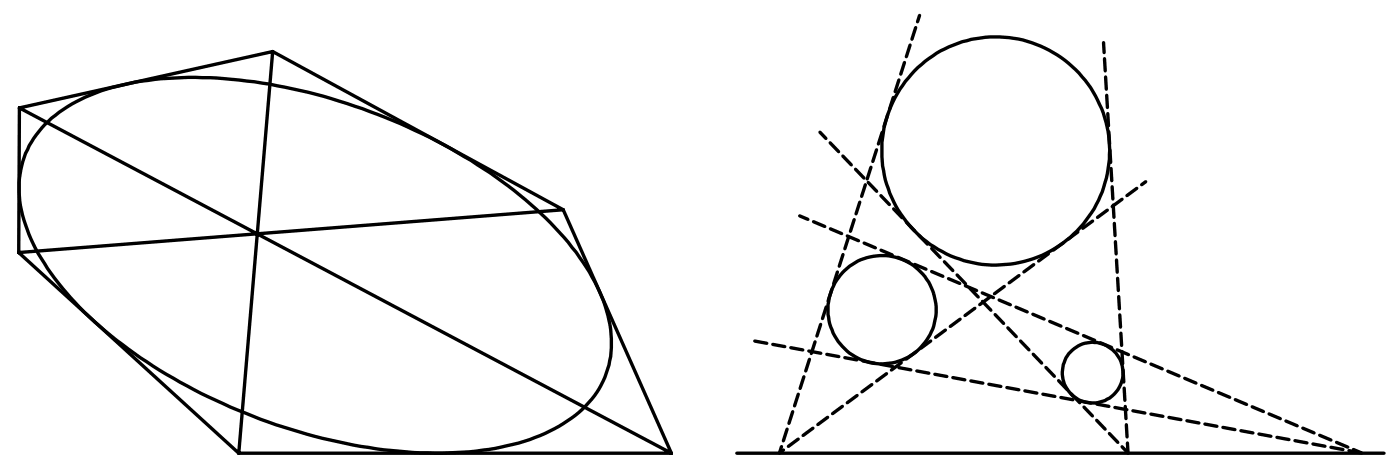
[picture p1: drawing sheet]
<svg xmlns="http://www.w3.org/2000/svg" width="146mm" height="49mm" viewBox="0 0 146 49" stroke-linecap="round" stroke-linejoin="round" font-family="sans-serif">
<g fill="none" stroke="#000" stroke-width=".35">
<path d="M2 11.2l-.1 15M2 11.2l67.9 35.9M4.7 12.9a17 17 0 0 1 8.7-4.2 39.8 39.8 0 0 1 15.5 .2 57.9 57.9 0 0 1 25.8 11.8 27.7 27.7 0 0 1 7.7 9.6 11.4 11.4 0 0 1 .8 8 10.6 10.6 0 0 1-5.5 6.2 24.3 24.3 0 0 1-10.2 2.5 52.2 52.2 0 0 1-22-4.1 49.9 49.9 0 0 1-17.7-11.4 21.5 21.5 0 0 1-5.6-9.6 9.6 9.6 0 0 1 2.5-9zM28.4 5.4l-26.4 5.8M28.4 5.4l30.2 16.4M28.4 5.4l-3.6 41.7M1.9 26.2l22.9 20.9M58.6 21.8l11.3 25.3M58.6 21.8l-56.7 4.4M24.8 47.1h45.1M76.7 47.1h67.3"/>
<circle cx="103.6" cy="15.7" r="11.9"/>
<circle cx="91.8" cy="32.2" r="5.6"/>
<circle cx="113.7" cy="38.7" r="3.2"/>
</g>
<path d="M81.1 47.1l14.6-45.5" fill="none" stroke="#000" stroke-width=".35" stroke-dasharray="1.3 .6" stroke-dashoffset=".6"/>
<path d="M81.1 47.1l38.1-28.2" fill="none" stroke="#000" stroke-width=".35" stroke-dasharray="1.3 .6" stroke-dashoffset=".8"/>
<path d="M85.3 13.7l32.1 33.4" fill="none" stroke="#000" stroke-width=".35" stroke-dasharray="1.3 .6" stroke-dashoffset=".4"/>
<path d="M117.4 47.1l-2.6-42.7" fill="none" stroke="#000" stroke-width=".35" stroke-dasharray="1.3 .6" stroke-dashoffset=".2"/>
<path d="M83.2 22.4l58.5 24.7" fill="none" stroke="#000" stroke-width=".35" stroke-dasharray="1.3 .6" stroke-dashoffset=".3"/>
<path d="M141.7 47.1l-63.2-11.7" fill="none" stroke="#000" stroke-width=".35" stroke-dasharray="1.3 .6" stroke-dashoffset="-.1"/>
</svg>
